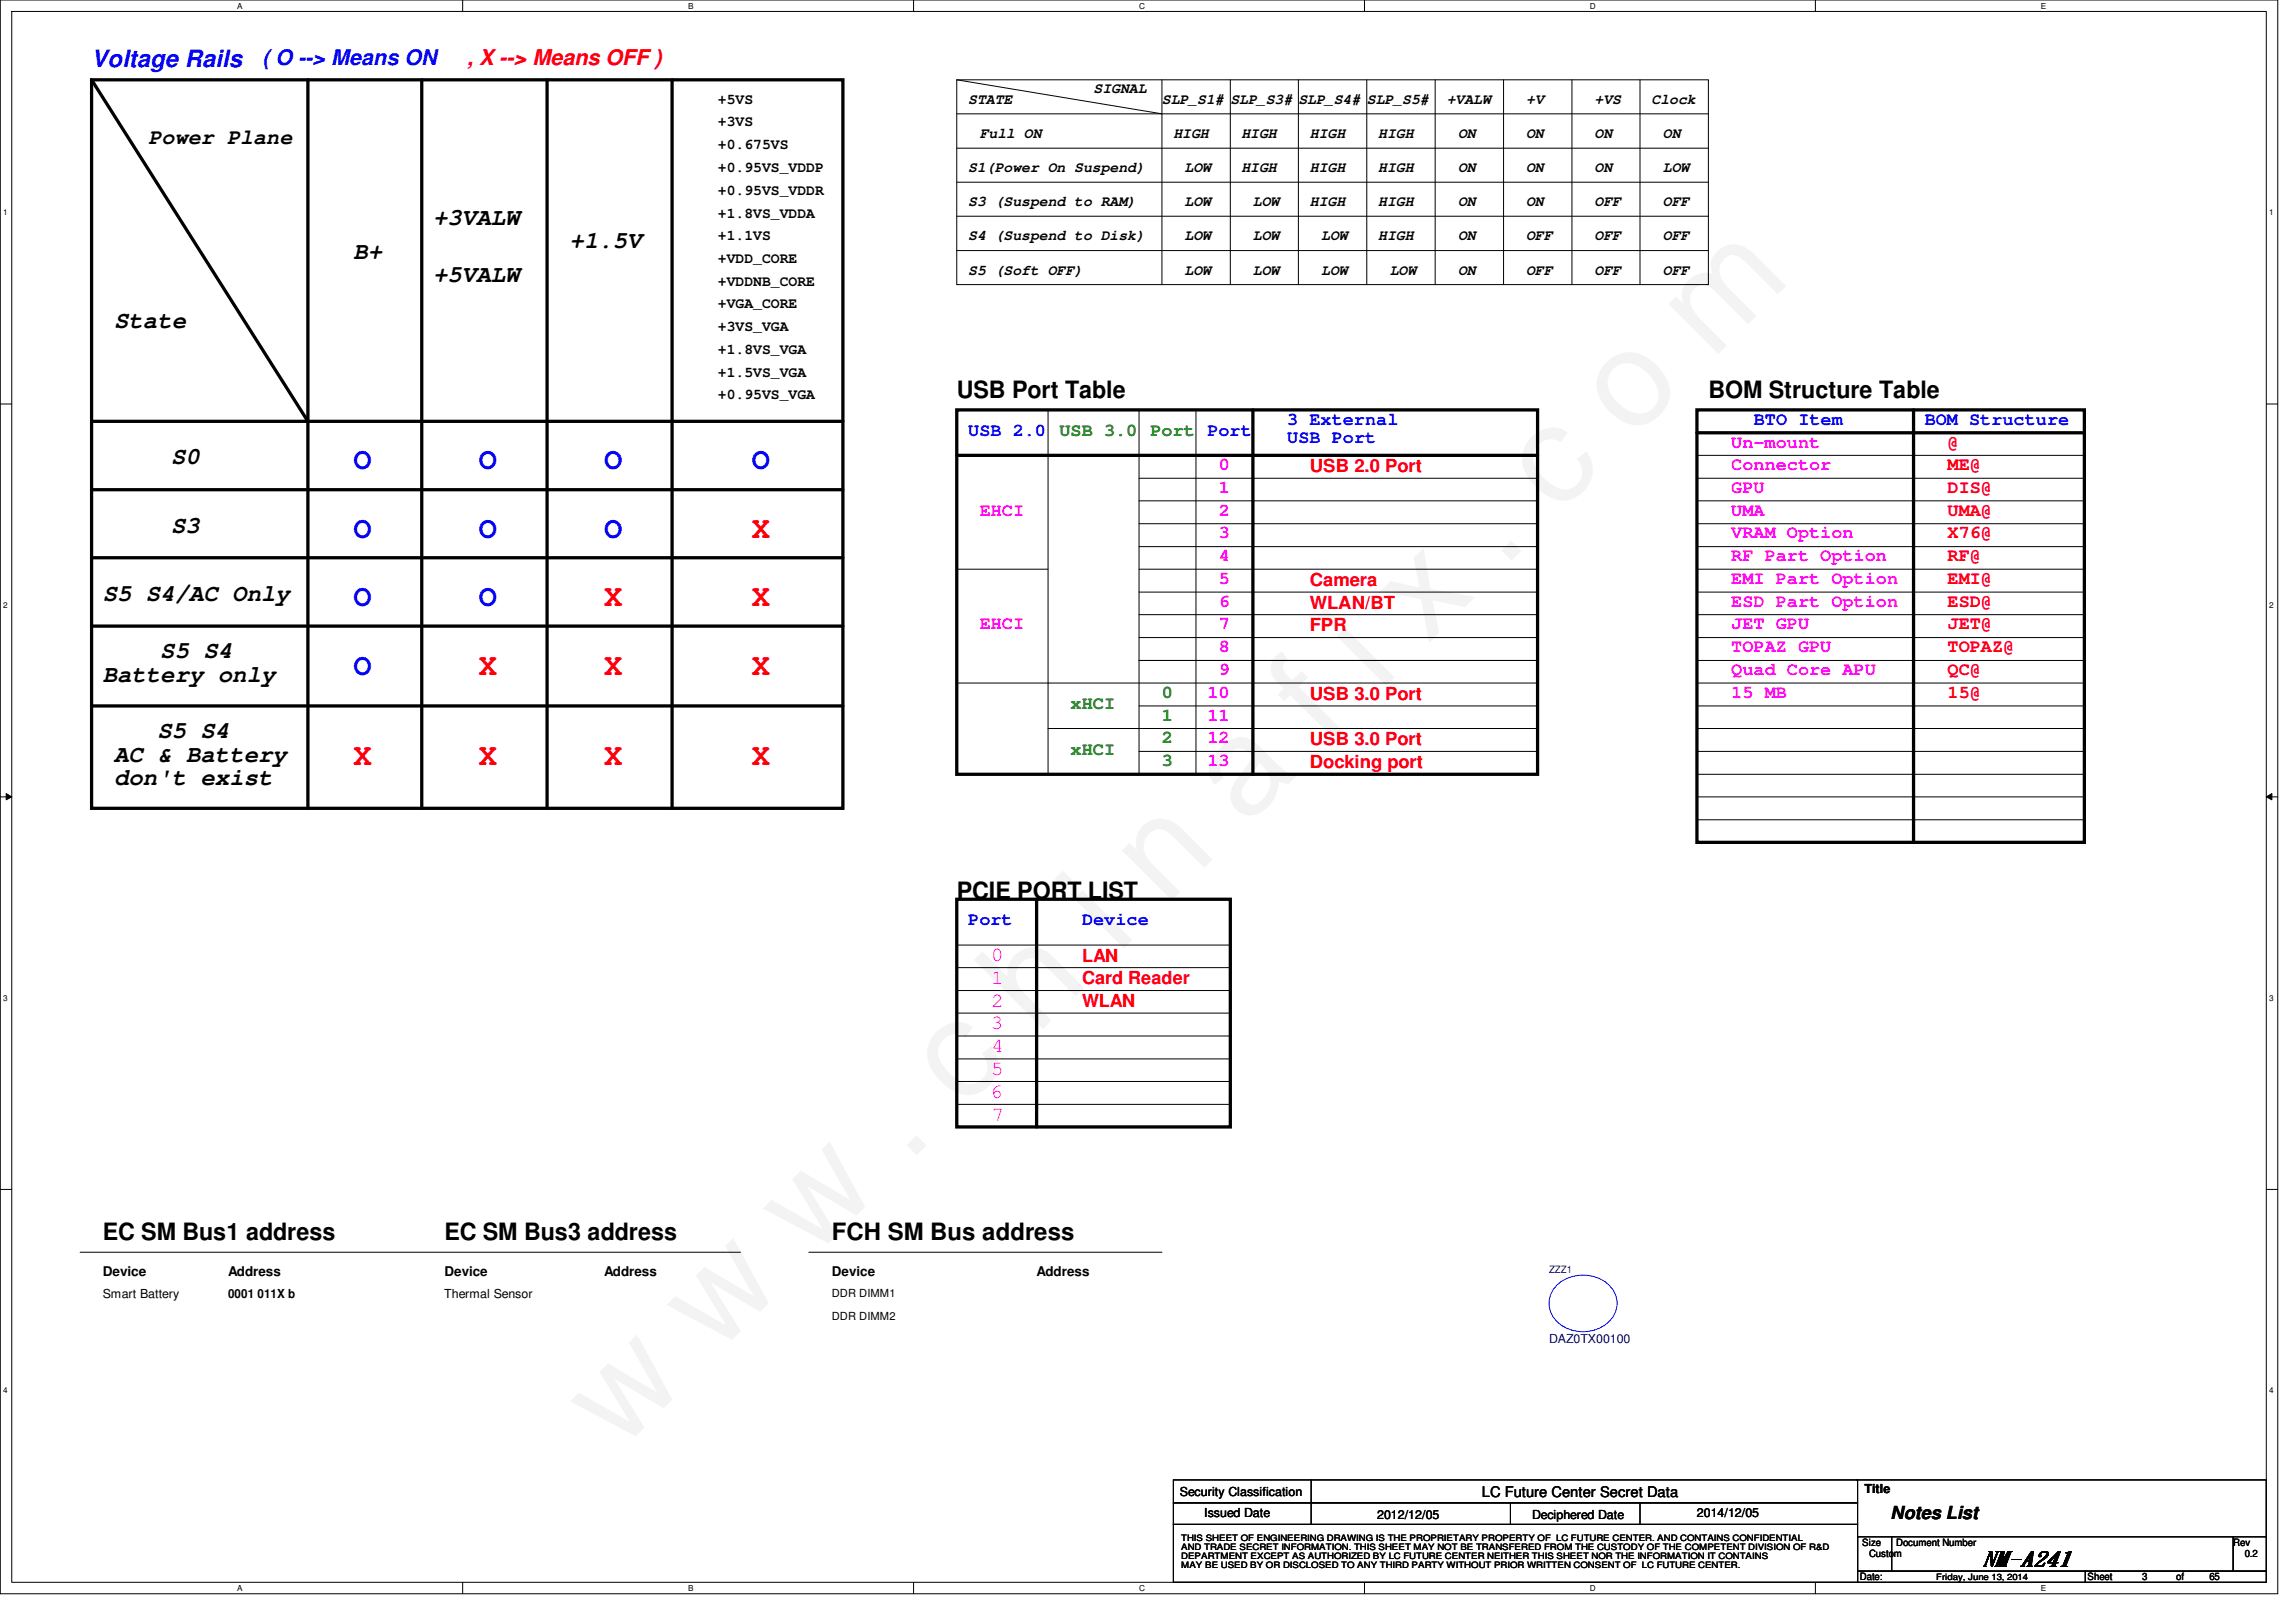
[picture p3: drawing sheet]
<svg xmlns="http://www.w3.org/2000/svg" width="297mm" height="210mm" viewBox="0 0 297 210" stroke-linecap="round" stroke-linejoin="round" font-family="sans-serif">
<defs><g id="words">
<g font-size="3.9" fill="#00f">
<text x="45.7" y="60.7">O</text>
<text x="61.9" y="60.7">O</text>
<text x="78.1" y="60.7">O</text>
<text x="97.3" y="60.7">O</text>
<text x="45.7" y="69.6">O</text>
<text x="61.9" y="69.6">O</text>
<text x="78.1" y="69.6">O</text>
<text x="45.7" y="78.4">O</text>
<text x="61.9" y="78.4">O</text>
<text x="45.7" y="87.3">O</text>
</g>
<g font-size="3.9" fill="#f00">
<text x="97.3" y="69.6">X</text>
<text x="78.1" y="78.4">X</text>
<text x="97.3" y="78.4">X</text>
<text x="61.9" y="87.3">X</text>
<text x="78.1" y="87.3">X</text>
<text x="97.3" y="87.3">X</text>
<text x="45.7" y="99.1">X</text>
<text x="61.9" y="99.1">X</text>
<text x="78.1" y="99.1">X</text>
<text x="97.3" y="99.1">X</text>
</g>
<text font-size="3.1" fill="#00f" x="11.8" y="8.7">Voltage Rails</text>
<g font-size="3.1">
<text x="56" y="29.2">+3VALW</text>
<text x="45.7" y="33.6">B+</text>
<text x="73.7" y="32.1">+1.5V</text>
<text x="56" y="36.5">+5VALW</text>
<text x="14.8" y="42.4">State</text>
<text x="123.8" y="51.5">USB Port Table</text>
<text x="221" y="51.5">BOM Structure Table</text>
<text x="22.1" y="60.1">S0</text>
<text x="22.1" y="68.9">S3</text>
<text x="13.3" y="77.8">S5 S4/AC Only</text>
<text x="13.3" y="88.2">Battery only</text>
<text x="20.7" y="85.1">S5 S4</text>
<text x="20.4" y="95.5">S5 S4</text>
<text x="14.8" y="98.6">AC &amp; Battery</text>
<text x="14.8" y="101.6">don't exist</text>
<text x="123.8" y="116.3">PCIE PORT LIST</text>
<text x="13.3" y="160.5">EC SM Bus1 address</text>
<text x="57.5" y="160.5">EC SM Bus3 address</text>
<text x="107.6" y="160.5">FCH SM Bus address</text>
</g>
<text font-size="2.8" fill="#00f" x="33.9" y="8.4">( O --&gt; Means ON</text>
<text font-size="2.8" fill="#f00" x="60.4" y="8.4">, X --&gt; Means OFF )</text>
<g font-size="2.8">
<text x="19.2" y="18.6">Power Plane</text>
<text x="256.4" y="202.7">NM-A241</text>
</g>
<g font-size="2.6" fill="#f0f">
<text x="128.2" y="124.4">0</text>
<text x="128.2" y="130.3">2</text>
<text x="128.2" y="127.3">1</text>
<text x="128.2" y="133.2">3</text>
<text x="128.2" y="136.2">4</text>
<text x="128.2" y="139.1">5</text>
<text x="128.2" y="142.1">6</text>
<text x="128.2" y="145">7</text>
</g>
<g font-size="2.3" fill="#00f">
<text x="125.3" y="56.4">USB 2.0</text>
<text x="156.2" y="56.4">Port</text>
<text x="166.5" y="54.9">3 External</text>
<text x="166.5" y="57.3">USB Port</text>
<text x="226.9" y="54.9">BTO Item</text>
<text x="249" y="54.9">BOM Structure</text>
<text x="125.3" y="119.8">Port</text>
<text x="140" y="119.8">Device</text>
</g>
<g font-size="2.3" fill="#008000">
<text x="137.1" y="56.4">USB 3.0</text>
<text x="148.8" y="56.4">Port</text>
<text x="138.5" y="91.8">xHCI</text>
<text x="150.3" y="93.3">1</text>
<text x="150.3" y="90.3">0</text>
<text x="138.5" y="97.7">xHCI</text>
<text x="150.3" y="96.2">2</text>
<text x="150.3" y="99.1">3</text>
</g>
<g font-size="2.3" fill="#f0f">
<text x="224" y="57.9">Un-mount</text>
<text x="157.7" y="63.8">1</text>
<text x="157.7" y="60.8">0</text>
<text x="224" y="63.8">GPU</text>
<text x="224" y="60.8">Connector</text>
<text x="126.7" y="66.7">EHCI</text>
<text x="157.7" y="66.7">2</text>
<text x="157.7" y="69.7">3</text>
<text x="224" y="69.7">VRAM Option</text>
<text x="224" y="66.7">UMA</text>
<text x="157.7" y="72.6">4</text>
<text x="157.7" y="75.6">5</text>
<text x="224" y="72.6">RF Part Option</text>
<text x="224" y="75.6">EMI Part Option</text>
<text x="126.7" y="81.4">EHCI</text>
<text x="157.7" y="78.5">6</text>
<text x="157.7" y="81.4">7</text>
<text x="224" y="78.5">ESD Part Option</text>
<text x="224" y="81.4">JET GPU</text>
<text x="157.7" y="84.4">8</text>
<text x="157.7" y="87.4">9</text>
<text x="224" y="84.4">TOPAZ GPU</text>
<text x="224" y="87.4">Quad Core APU</text>
<text x="156.2" y="90.3">10</text>
<text x="156.2" y="93.3">11</text>
<text x="224" y="90.3">15 MB</text>
<text x="156.2" y="96.2">12</text>
<text x="156.2" y="99.1">13</text>
</g>
<g font-size="2.3" fill="#f00">
<text x="252" y="57.9">@</text>
<text x="169.5" y="61.1">USB 2.0 Port</text>
<text x="252" y="63.8">DIS@</text>
<text x="252" y="60.8">ME@</text>
<text x="252" y="66.7">UMA@</text>
<text x="252" y="69.7">X76@</text>
<text x="169.5" y="75.8">Camera</text>
<text x="252" y="72.6">RF@</text>
<text x="252" y="75.6">EMI@</text>
<text x="169.5" y="78.8">WLAN/BT</text>
<text x="169.5" y="81.7">FPR</text>
<text x="252" y="81.4">JET@</text>
<text x="252" y="78.5">ESD@</text>
<text x="252" y="84.4">TOPAZ@</text>
<text x="252" y="87.4">QC@</text>
<text x="169.5" y="90.6">USB 3.0 Port</text>
<text x="252" y="90.3">15@</text>
<text x="169.5" y="99.4">Docking port</text>
<text x="169.5" y="96.4">USB 3.0 Port</text>
<text x="140" y="124.5">LAN</text>
<text x="140" y="130.3">WLAN</text>
<text x="140" y="127.4">Card Reader</text>
</g>
<text font-size="2.3" x="244.6" y="196.6">Notes List</text>
<g font-size="1.9">
<text x="141.5" y="12">SIGNAL</text>
<text x="92.9" y="16.3">+3VS</text>
<text x="92.9" y="13.4">+5VS</text>
<text x="125.3" y="13.5">STATE</text>
<text x="126.7" y="17.9">Full ON</text>
<text x="150.3" y="13.5">SLP_S1# SLP_S3# SLP_S4# SLP_S5#</text>
<text x="151.8" y="17.9">HIGH</text>
<text x="160.6" y="17.9">HIGH</text>
<text x="169.5" y="17.9">HIGH</text>
<text x="178.3" y="17.9">HIGH</text>
<text x="187.2" y="13.5">+VALW</text>
<text x="188.6" y="17.9">ON</text>
<text x="197.4" y="17.9">ON</text>
<text x="197.5" y="13.5">+V</text>
<text x="206.3" y="17.9">ON</text>
<text x="206.3" y="13.5">+VS</text>
<text x="213.7" y="13.5">Clock</text>
<text x="215.1" y="17.9">ON</text>
<text x="92.9" y="22.2">+0.95VS_VDDP</text>
<text x="92.9" y="19.3">+0.675VS</text>
<text x="125.3" y="22.3">S1(Power On Suspend)</text>
<text x="153.2" y="22.3">LOW</text>
<text x="160.6" y="22.3">HIGH</text>
<text x="169.5" y="22.3">HIGH</text>
<text x="178.3" y="22.3">HIGH</text>
<text x="188.6" y="22.3">ON</text>
<text x="197.4" y="22.3">ON</text>
<text x="206.3" y="22.3">ON</text>
<text x="215.1" y="22.3">LOW</text>
<text x="92.9" y="25.2">+0.95VS_VDDR</text>
<text x="92.9" y="28.2">+1.8VS_VDDA</text>
<text x="125.3" y="26.7">S3 (Suspend to RAM)</text>
<text x="153.2" y="26.7">LOW</text>
<text x="162.1" y="26.7">LOW</text>
<text x="169.5" y="26.7">HIGH</text>
<text x="178.3" y="26.7">HIGH</text>
<text x="188.6" y="26.7">ON</text>
<text x="197.4" y="26.7">ON</text>
<text x="206.3" y="26.7">OFF</text>
<text x="215.1" y="26.7">OFF</text>
<text x="92.9" y="34">+VDD_CORE</text>
<text x="92.9" y="31.1">+1.1VS</text>
<text x="125.3" y="31.1">S4 (Suspend to Disk)</text>
<text x="125.3" y="35.6">S5 (Soft OFF)</text>
<text x="153.2" y="35.6">LOW</text>
<text x="153.2" y="31.1">LOW</text>
<text x="162.1" y="31.1">LOW</text>
<text x="162.1" y="35.6">LOW</text>
<text x="170.9" y="31.1">LOW</text>
<text x="170.9" y="35.6">LOW</text>
<text x="178.3" y="31.1">HIGH</text>
<text x="179.8" y="35.6">LOW</text>
<text x="188.6" y="31.1">ON</text>
<text x="188.6" y="35.6">ON</text>
<text x="197.4" y="31.1">OFF</text>
<text x="197.4" y="35.6">OFF</text>
<text x="206.3" y="31.1">OFF</text>
<text x="206.3" y="35.6">OFF</text>
<text x="215.1" y="31.1">OFF</text>
<text x="215.1" y="35.6">OFF</text>
<text x="92.9" y="39.9">+VGA_CORE</text>
<text x="92.9" y="37">+VDDNB_CORE</text>
<text x="92.9" y="42.9">+3VS_VGA</text>
<text x="92.9" y="45.8">+1.8VS_VGA</text>
<text x="92.9" y="48.8">+1.5VS_VGA</text>
<text x="92.9" y="51.7">+0.95VS_VGA</text>
<text x="191.7" y="193.7">LC Future Center Secret Data</text>
</g>
<g font-size="1.7">
<text x="13.3" y="165.1">Device</text>
<text x="29.5" y="165.1">Address</text>
<text x="57.5" y="165.1">Device</text>
<text x="78.1" y="165.1">Address</text>
<text x="107.6" y="165.1">Device</text>
<text x="134.1" y="165.1">Address</text>
</g>
<g font-size="1.6">
<text x="13.3" y="167.9">Smart Battery</text>
<text x="57.5" y="167.9">Thermal Sensor</text>
<text x="29.5" y="168">0001 011X b</text>
<text x="152.7" y="193.5">Security Classification</text>
<text x="155.8" y="196.3">Issued Date</text>
<text x="178.2" y="196.5">2012/12/05</text>
<text x="198.2" y="196.5">Deciphered Date</text>
<text x="219.5" y="196.3">2014/12/05</text>
<text x="241.2" y="193.2">Title</text>
</g>
<text font-size="1.6" fill="#000080" x="200.4" y="173.8">DAZ0TX00100</text>
<g font-size="1.4">
<text x="107.6" y="167.9">DDR DIMM1</text>
<text x="107.6" y="170.8">DDR DIMM2</text>
</g>
<text font-size="1.3" fill="#000080" x="200.4" y="164.7">ZZZ1</text>
<g font-size="1.3">
<text x="240.9" y="200.1">Size</text>
<text x="241.8" y="201.5">Custom</text>
<text x="245.3" y="200.1">Document Number</text>
<text x="288.9" y="200.1">Rev</text>
<text x="290.4" y="201.5">0.2</text>
<text x="240.6" y="204.5">Date:</text>
<text x="270.1" y="204.5">Sheet</text>
<text x="277.2" y="204.5">3</text>
<text x="281.6" y="204.5">of</text>
<text x="285.8" y="204.5">65</text>
</g>
<g font-size="1.1">
<text x="30.7" y="1.1">A</text>
<text x="89" y="1.1">B</text>
<text x="147.4" y="1.1">C</text>
<text x="205.7" y="1.1">D</text>
<text x="264" y="1.1">E</text>
<text x=".4" y="27.9">1</text>
<text x="293.6" y="27.9">1</text>
<text x=".4" y="78.7">2</text>
<text x="293.6" y="78.7">2</text>
<text x=".4" y="129.5">3</text>
<text x="293.6" y="129.5">3</text>
<text x=".4" y="180.3">4</text>
<text x="293.6" y="180.3">4</text>
<text x="152.8" y="201.8">DEPARTMENT EXCEPT AS AUTHORIZED BY LC FUTURE CENTER NEITHER THIS SHEET NOR THE INFORMATION IT CONTAINS</text>
<text x="152.8" y="202.9">MAY BE USED BY OR DISCLOSED TO ANY THIRD PARTY WITHOUT PRIOR WRITTEN CONSENT OF LC FUTURE CENTER.</text>
<text x="152.8" y="199.4">THIS SHEET OF ENGINEERING DRAWING IS THE PROPRIETARY PROPERTY OF LC FUTURE CENTER. AND CONTAINS CONFIDENTIAL</text>
<text x="152.8" y="200.6">AND TRADE SECRET INFORMATION. THIS SHEET MAY NOT BE TRANSFERED FROM THE CUSTODY OF THE COMPETENT DIVISION OF R&amp;D</text>
<text x="30.7" y="205.9">A</text>
<text x="89" y="205.9">B</text>
<text x="147.4" y="205.9">C</text>
<text x="205.7" y="205.9">D</text>
<text x="250.5" y="204.4">Friday, June 13, 2014</text>
<text x="264" y="205.9">E</text>
</g>
</g></defs>
<path d="M0 0h294.7v206.2h-294.7zM1.5 1.5h291.7v203.3h-291.7z" fill="none" stroke="#000" stroke-width=".13"/>
<g fill="#fff">
<path d="M30.7 .2h.7v1.2h-.7z"/>
<path d="M30.7 204.9h.7v1.2h-.7z"/>
</g>
<path d="M59.9 0v1.5M59.9 204.8v1.4" fill="none" stroke="#000" stroke-width=".13"/>
<g fill="#fff">
<path d="M89 .2h.7v1.2h-.7z"/>
<path d="M89 204.9h.7v1.2h-.7z"/>
</g>
<path d="M118.2 0v1.5M118.2 204.8v1.4" fill="none" stroke="#000" stroke-width=".13"/>
<g fill="#fff">
<path d="M147.4 .2h.7v1.2h-.7z"/>
<path d="M147.4 204.9h.7v1.2h-.7z"/>
</g>
<path d="M176.5 0v1.5M176.5 204.8v1.4" fill="none" stroke="#000" stroke-width=".13"/>
<g fill="#fff">
<path d="M205.7 .2h.8v1.2h-.8z"/>
<path d="M205.7 204.9h.8v1.2h-.8z"/>
</g>
<path d="M234.9 0v1.5M234.9 204.8v1.4" fill="none" stroke="#000" stroke-width=".13"/>
<g fill="#fff">
<path d="M264 .2h.7v1.2h-.7z"/>
<path d="M264 204.9h.7v1.2h-.7z"/>
<path d="M.4 26.9h.6v1.2h-.6z"/>
<path d="M293.6 26.9h.6v1.2h-.6z"/>
<path d="M.4 77.7h.6v1.2h-.6z"/>
<path d="M293.6 77.7h.6v1.2h-.6z"/>
</g>
<path d="M0 52.3h1.5M293.2 52.3h1.5" fill="none" stroke="#000" stroke-width=".13"/>
<g fill="#fff">
<path d="M.4 128.5h.6v1.2h-.6z"/>
<path d="M293.6 128.5h.6v1.2h-.6z"/>
</g>
<path d="M0 103.1h1.5M.8 102.7l.7 .4-.7 .4zM293.2 103.1l.7-.4v.8zM293.2 103.1h1.5" fill="none" stroke="#000" stroke-width=".13"/>
<path d="M.8 102.7l.7 .4-.7 .4zM293.2 103.1l.7-.4v.8z" fill="#000"/>
<g fill="#fff">
<path d="M.4 179.3h.6v1.2h-.6z"/>
<path d="M293.6 179.3h.6v1.2h-.6z"/>
</g>
<g fill="none" stroke="#000" stroke-width=".13">
<path d="M123.8 14.7h97.2M123.8 19.2h97.2M123.8 10.3l26.5 4.4M123.8 10.3h97.2v26.5h-97.2zM150.3 10.3v26.5M159.2 10.3v26.5M168 10.3v26.5M176.8 10.3v26.5M185.7 10.3v26.5M194.5 10.3v26.5M203.4 10.3v26.5M212.2 10.3v26.5"/>
<path d="M123.8 23.6h97.2M123.8 28h97.2M123.8 32.4h97.2M135.6 53v47.2M147.4 53v47.2M154.7 53v47.2M219.5 58.9h50.2M123.8 73.7h11.8M147.4 61.9h51.5M147.4 76.6h51.5M147.4 73.7h51.5M147.4 70.7h51.5"/>
<path d="M147.4 67.8h51.5M147.4 64.8h51.5M147.4 79.5h51.5M219.5 61.9h50.2M219.5 64.8h50.2M219.5 67.8h50.2M219.5 70.7h50.2M219.5 73.7h50.2M219.5 76.6h50.2M219.5 79.5h50.2M123.8 88.4h75.1M135.6 94.3h63.3"/>
<path d="M147.4 97.2h51.5M147.4 91.4h51.5M147.4 82.5h51.5M147.4 85.5h51.5M219.5 82.5h50.2M219.5 85.5h50.2M219.5 88.4h50.2M219.5 94.3h50.2M219.5 97.2h50.2M219.5 91.4h50.2M219.5 106.1h50.2M219.5 100.2h50.2"/>
<path d="M219.5 103.1h50.2M123.8 137h35.4M123.8 134.1h35.4M123.8 131.1h35.4M123.8 128.2h35.4M123.8 125.2h35.4M123.8 122.3h35.4M123.8 140h35.4M0 153.9h1.5M123.8 142.9h35.4M293.2 153.9h1.5M10.4 162.1h85.4"/>
<path d="M104.6 162.1h45.7M151.8 191.5h88.5v3h-88.5zM151.8 194.5h88.5v2.8h-88.5zM151.8 197.3h88.5v7.5h-88.5zM169.6 191.5v5.8M195.4 194.5v2.8M212.2 194.5v2.8M240.2 191.5h53v7.4M240.3 198.9h4.4v4.4h-4.4zM244.7 198.9h44.2v4.4h-44.2zM288.9 198.9h4.3v4.4h-4.3zM240.3 203.3h29.5v1.5h-29.5z"/>
<path d="M269.8 203.3h23.4v1.5h-23.4z"/>
</g>
<g fill="none" stroke="#000" stroke-width=".42">
<path d="M11.8 10.3h97.2v94.3h-97.2zM11.8 10.3l28 44.2M39.8 10.3v94.3M54.6 10.3v94.3M70.8 10.3v94.3M86.9 10.3v94.3M11.8 54.5h97.2M123.8 58.9h75.1M123.8 53h75.1v47.2h-75.1zM162.1 53v47.2M219.5 56h50.2M219.5 53h50.2v56h-50.2z"/>
<path d="M247.6 53v56M11.8 72.2h97.2M11.8 63.4h97.2M11.8 81h97.2M11.8 91.4h97.2M123.8 116.4h35.4v29.4h-35.4zM134.1 116.4v29.4"/>
</g>
<path d="M201.7 166.1a4.9 4.9 0 0 1 7.2 1.1 3.5 3.5 0 0 1-2.4 4.8 4.7 4.7 0 0 1-5.8-1.9 3.2 3.2 0 0 1 1-4z" fill="none" stroke="#00f" stroke-width=".13"/>
<use href="#words"/>
</svg>
